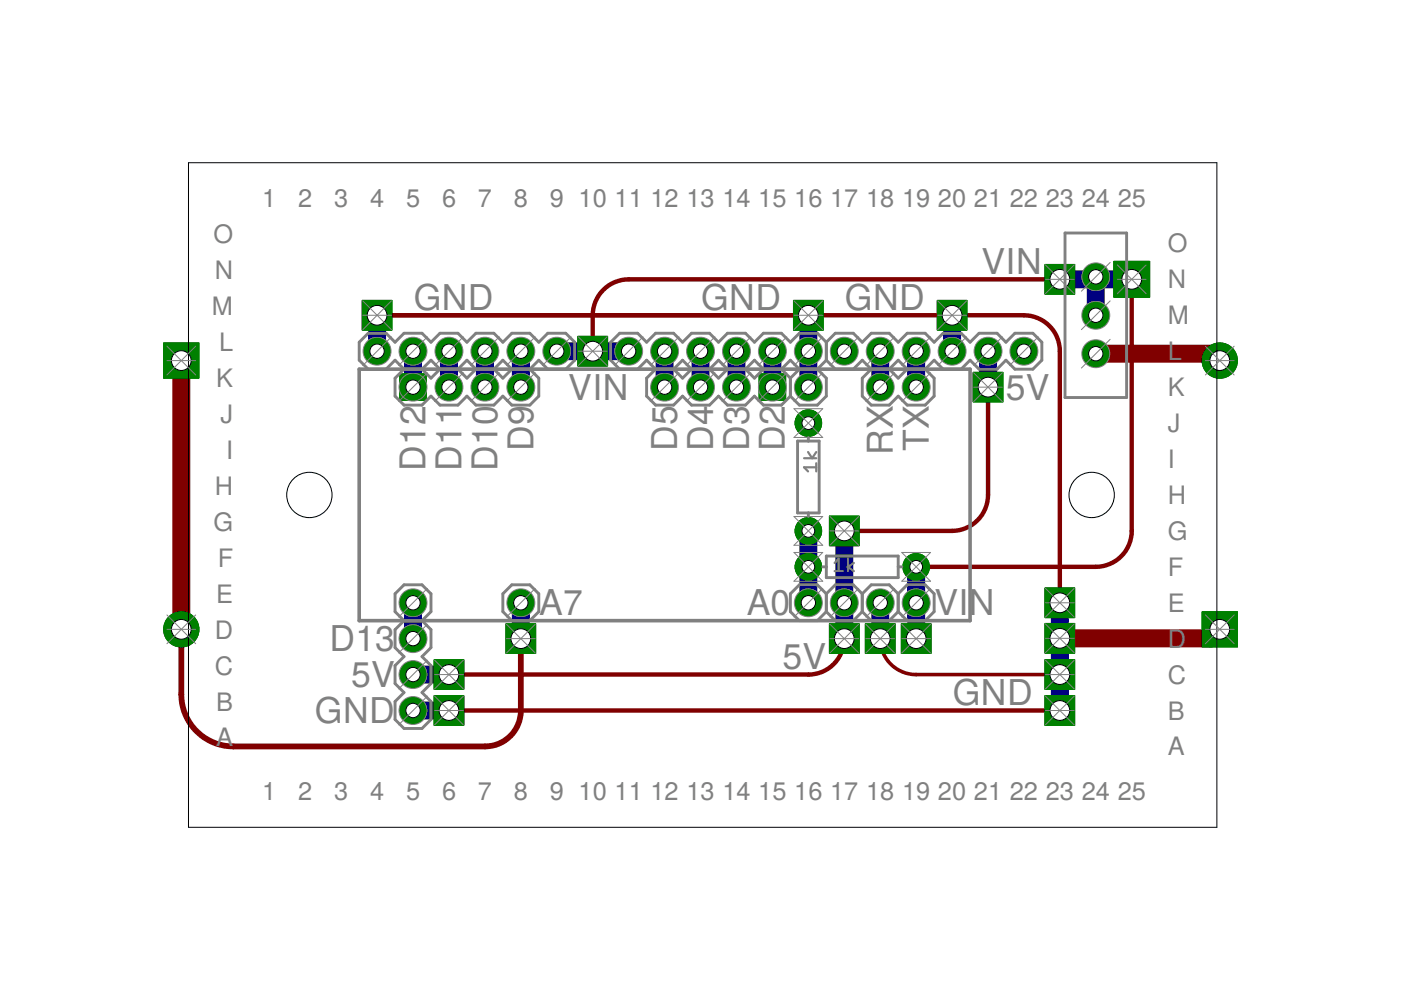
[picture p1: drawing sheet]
<svg xmlns="http://www.w3.org/2000/svg" width="297mm" height="210mm" viewBox="0 0 297 210" stroke-linecap="round" stroke-linejoin="round" font-family="sans-serif">
<defs><g id="words">
<g font-size="7.5" fill="#808080">
<text x="208.1" y="58.1">VIN</text>
<text x="87.7" y="65.7">GND</text>
<text x="148.7" y="65.7">GND</text>
<text x="179.1" y="65.7">GND</text>
<text x="120.5" y="84.8">VIN</text>
<text x="213.3" y="84.8">5V</text>
<text x="113.1" y="95.6" transform="rotate(-90 113.1 95.6)">D9</text>
<text x="143.6" y="95.6" transform="rotate(-90 143.6 95.6)">D5</text>
<text x="151.2" y="95.6" transform="rotate(-90 151.2 95.6)">D4</text>
<text x="158.8" y="95.6" transform="rotate(-90 158.8 95.6)">D3</text>
<text x="166.4" y="95.6" transform="rotate(-90 166.4 95.6)">D2</text>
<text x="196.9" y="95.7" transform="rotate(-90 196.9 95.7)">TX</text>
<text x="90.2" y="99.8" transform="rotate(-90 90.2 99.8)">D12</text>
<text x="97.9" y="99.8" transform="rotate(-90 97.9 99.8)">D11</text>
<text x="105.5" y="99.8" transform="rotate(-90 105.5 99.8)">D10</text>
<text x="189.3" y="96.5" transform="rotate(-90 189.3 96.5)">RX</text>
<text x="114.3" y="130.5">A7</text>
<text x="158.3" y="130.5">A0</text>
<text x="198.1" y="130.5">VIN</text>
<text x="69.9" y="138.1">D13</text>
<text x="165.9" y="141.9">5V</text>
<text x="74.5" y="145.7">5V</text>
<text x="202" y="149.5">GND</text>
<text x="66.8" y="153.3">GND</text>
</g>
<g font-size="5.4" fill="#808080">
<text x="55.6" y="44">1</text>
<text x="63.2" y="44">2</text>
<text x="70.9" y="44">3</text>
<text x="78.5" y="44">4</text>
<text x="86.1" y="44">5</text>
<text x="93.7" y="44">6</text>
<text x="101.3" y="44">7</text>
<text x="109" y="44">8</text>
<text x="116.6" y="44">9</text>
<text x="122.7" y="44">10</text>
<text x="130.3" y="44">11</text>
<text x="137.9" y="44">12</text>
<text x="145.5" y="44">13</text>
<text x="153.2" y="44">14</text>
<text x="160.8" y="44">15</text>
<text x="168.4" y="44">16</text>
<text x="176" y="44">17</text>
<text x="183.6" y="44">18</text>
<text x="191.3" y="44">19</text>
<text x="198.9" y="44">20</text>
<text x="206.5" y="44">21</text>
<text x="214.1" y="44">22</text>
<text x="221.7" y="44">23</text>
<text x="229.3" y="44">24</text>
<text x="237" y="44">25</text>
<text x="45.2" y="51.6">O</text>
<text x="247.6" y="53.5">O</text>
<text x="45.6" y="59.2">N</text>
<text x="247.6" y="61.1">N</text>
<text x="44.9" y="66.8">M</text>
<text x="247.6" y="68.8">M</text>
<text x="46.4" y="74.5">L</text>
<text x="247.6" y="76.4">L</text>
<text x="45.9" y="82.1">K</text>
<text x="247.6" y="84">K</text>
<text x="46.7" y="89.7">J</text>
<text x="247.6" y="91.6">J</text>
<text x="47.9" y="97.3">I</text>
<text x="247.6" y="99.2">I</text>
<text x="45.6" y="104.9">H</text>
<text x="247.6" y="106.8">H</text>
<text x="45.2" y="112.6">G</text>
<text x="247.6" y="114.5">G</text>
<text x="46.2" y="120.2">F</text>
<text x="247.6" y="122.1">F</text>
<text x="45.9" y="127.8">E</text>
<text x="247.6" y="129.7">E</text>
<text x="45.6" y="135.4">D</text>
<text x="247.6" y="137.3">D</text>
<text x="45.6" y="143">C</text>
<text x="247.6" y="144.9">C</text>
<text x="45.9" y="150.6">B</text>
<text x="247.6" y="152.6">B</text>
<text x="45.9" y="158.3">A</text>
<text x="247.6" y="160.2">A</text>
<text x="55.6" y="169.7">1</text>
<text x="63.2" y="169.7">2</text>
<text x="70.9" y="169.7">3</text>
<text x="78.5" y="169.7">4</text>
<text x="86.1" y="169.7">5</text>
<text x="93.7" y="169.7">6</text>
<text x="101.3" y="169.7">7</text>
<text x="109" y="169.7">8</text>
<text x="116.6" y="169.7">9</text>
<text x="122.7" y="169.7">10</text>
<text x="130.3" y="169.7">11</text>
<text x="137.9" y="169.7">12</text>
<text x="145.5" y="169.7">13</text>
<text x="153.2" y="169.7">14</text>
<text x="160.8" y="169.7">15</text>
<text x="168.4" y="169.7">16</text>
<text x="176" y="169.7">17</text>
<text x="183.6" y="169.7">18</text>
<text x="191.3" y="169.7">19</text>
<text x="198.9" y="169.7">20</text>
<text x="206.5" y="169.7">21</text>
<text x="214.1" y="169.7">22</text>
<text x="221.7" y="169.7">23</text>
<text x="229.3" y="169.7">24</text>
<text x="237" y="169.7">25</text>
</g>
</g></defs>
<g fill="none" stroke="#000080" stroke-width="3.8">
<path d="M232.3 58.7l-.1 .3-.4 .2h-7.1M232.3 58.7l.1 .3 .5 .2h7M232.3 58.7v8.1M79.9 66.8v7.7M87.6 74.5v7.6M95.2 74.5v7.6M102.8 74.5v7.6M110.4 74.5v7.6M118 74.5h15.3M140.9 74.5v7.6M148.5 74.5v7.6M156.1 74.5v7.6"/>
<path d="M163.8 74.5v7.6M171.4 66.8v15.3M186.6 74.5v7.6M194.2 74.5v7.6M201.9 66.8v7.7M209.5 74.5v7.6M171.4 112.6v15.2M179 112.6v22.8M87.6 127.8v7.6M110.4 127.8v7.6M186.6 127.8v7.6M194.2 120.2v15.2"/>
<path d="M224.7 127.8v22.8M87.6 143h7.6M87.6 150.6h7.6"/>
</g>
<circle cx="79.9" cy="74.5" r="2.82" fill="#008000" stroke="#008000" stroke-width=".21"/>
<circle cx="79.9" cy="74.5" r="1.52" fill="#fff" stroke="#000" stroke-width=".21"/>
<circle cx="87.6" cy="74.5" r="2.82" fill="#008000" stroke="#008000" stroke-width=".21"/>
<circle cx="87.6" cy="74.5" r="1.52" fill="#fff" stroke="#000" stroke-width=".21"/>
<circle cx="95.2" cy="74.5" r="2.82" fill="#008000" stroke="#008000" stroke-width=".21"/>
<circle cx="95.2" cy="74.5" r="1.52" fill="#fff" stroke="#000" stroke-width=".21"/>
<circle cx="102.8" cy="74.5" r="2.82" fill="#008000" stroke="#008000" stroke-width=".21"/>
<circle cx="102.8" cy="74.5" r="1.52" fill="#fff" stroke="#000" stroke-width=".21"/>
<circle cx="110.4" cy="74.5" r="2.82" fill="#008000" stroke="#008000" stroke-width=".21"/>
<circle cx="110.4" cy="74.5" r="1.52" fill="#fff" stroke="#000" stroke-width=".21"/>
<circle cx="118" cy="74.5" r="2.82" fill="#008000" stroke="#008000" stroke-width=".21"/>
<circle cx="118" cy="74.5" r="1.52" fill="#fff" stroke="#000" stroke-width=".21"/>
<circle cx="217.1" cy="74.5" r="2.82" fill="#008000" stroke="#008000" stroke-width=".21"/>
<circle cx="217.1" cy="74.5" r="1.52" fill="#fff" stroke="#000" stroke-width=".21"/>
<circle cx="209.5" cy="74.5" r="2.82" fill="#008000" stroke="#008000" stroke-width=".21"/>
<circle cx="209.5" cy="74.5" r="1.52" fill="#fff" stroke="#000" stroke-width=".21"/>
<circle cx="201.9" cy="74.5" r="2.82" fill="#008000" stroke="#008000" stroke-width=".21"/>
<circle cx="201.9" cy="74.5" r="1.52" fill="#fff" stroke="#000" stroke-width=".21"/>
<circle cx="194.2" cy="74.5" r="2.82" fill="#008000" stroke="#008000" stroke-width=".21"/>
<circle cx="194.2" cy="74.5" r="1.52" fill="#fff" stroke="#000" stroke-width=".21"/>
<circle cx="186.6" cy="74.5" r="2.82" fill="#008000" stroke="#008000" stroke-width=".21"/>
<circle cx="186.6" cy="74.5" r="1.52" fill="#fff" stroke="#000" stroke-width=".21"/>
<circle cx="179" cy="74.5" r="2.82" fill="#008000" stroke="#008000" stroke-width=".21"/>
<circle cx="179" cy="74.5" r="1.52" fill="#fff" stroke="#000" stroke-width=".21"/>
<circle cx="171.4" cy="74.5" r="2.82" fill="#008000" stroke="#008000" stroke-width=".21"/>
<circle cx="171.4" cy="74.5" r="1.52" fill="#fff" stroke="#000" stroke-width=".21"/>
<circle cx="163.8" cy="74.5" r="2.82" fill="#008000" stroke="#008000" stroke-width=".21"/>
<circle cx="163.8" cy="74.5" r="1.52" fill="#fff" stroke="#000" stroke-width=".21"/>
<circle cx="156.1" cy="74.5" r="2.82" fill="#008000" stroke="#008000" stroke-width=".21"/>
<circle cx="156.1" cy="74.5" r="1.52" fill="#fff" stroke="#000" stroke-width=".21"/>
<circle cx="148.5" cy="74.5" r="2.82" fill="#008000" stroke="#008000" stroke-width=".21"/>
<circle cx="148.5" cy="74.5" r="1.52" fill="#fff" stroke="#000" stroke-width=".21"/>
<circle cx="140.9" cy="74.5" r="2.82" fill="#008000" stroke="#008000" stroke-width=".21"/>
<circle cx="140.9" cy="74.5" r="1.52" fill="#fff" stroke="#000" stroke-width=".21"/>
<circle cx="133.3" cy="74.5" r="2.82" fill="#008000" stroke="#008000" stroke-width=".21"/>
<circle cx="133.3" cy="74.5" r="1.52" fill="#fff" stroke="#000" stroke-width=".21"/>
<circle cx="194.2" cy="127.8" r="2.82" fill="#008000" stroke="#008000" stroke-width=".21"/>
<circle cx="194.2" cy="127.8" r="1.52" fill="#fff" stroke="#000" stroke-width=".21"/>
<circle cx="179" cy="127.8" r="2.82" fill="#008000" stroke="#008000" stroke-width=".21"/>
<circle cx="179" cy="127.8" r="1.52" fill="#fff" stroke="#000" stroke-width=".21"/>
<circle cx="186.6" cy="82.1" r="2.82" fill="#008000" stroke="#008000" stroke-width=".21"/>
<circle cx="186.6" cy="82.1" r="1.52" fill="#fff" stroke="#000" stroke-width=".21"/>
<circle cx="194.2" cy="82.1" r="2.82" fill="#008000" stroke="#008000" stroke-width=".21"/>
<circle cx="194.2" cy="82.1" r="1.52" fill="#fff" stroke="#000" stroke-width=".21"/>
<path d="M161 79.3h5.6v5.6h-5.6z" fill="#008000" stroke="#008000" stroke-width=".21"/>
<circle cx="163.8" cy="82.1" r="1.52" fill="#fff" stroke="#000" stroke-width=".21"/>
<circle cx="156.1" cy="82.1" r="2.82" fill="#008000" stroke="#008000" stroke-width=".21"/>
<circle cx="156.1" cy="82.1" r="1.52" fill="#fff" stroke="#000" stroke-width=".21"/>
<circle cx="148.5" cy="82.1" r="2.82" fill="#008000" stroke="#008000" stroke-width=".21"/>
<circle cx="148.5" cy="82.1" r="1.52" fill="#fff" stroke="#000" stroke-width=".21"/>
<circle cx="140.9" cy="82.1" r="2.82" fill="#008000" stroke="#008000" stroke-width=".21"/>
<circle cx="140.9" cy="82.1" r="1.52" fill="#fff" stroke="#000" stroke-width=".21"/>
<path d="M84.8 79.3h5.6v5.6h-5.6z" fill="#008000" stroke="#008000" stroke-width=".21"/>
<circle cx="87.6" cy="82.1" r="1.52" fill="#fff" stroke="#000" stroke-width=".21"/>
<circle cx="95.2" cy="82.1" r="2.82" fill="#008000" stroke="#008000" stroke-width=".21"/>
<circle cx="95.2" cy="82.1" r="1.52" fill="#fff" stroke="#000" stroke-width=".21"/>
<circle cx="102.8" cy="82.1" r="2.82" fill="#008000" stroke="#008000" stroke-width=".21"/>
<circle cx="102.8" cy="82.1" r="1.52" fill="#fff" stroke="#000" stroke-width=".21"/>
<circle cx="110.4" cy="82.1" r="2.82" fill="#008000" stroke="#008000" stroke-width=".21"/>
<circle cx="110.4" cy="82.1" r="1.52" fill="#fff" stroke="#000" stroke-width=".21"/>
<circle cx="186.6" cy="127.8" r="2.82" fill="#008000" stroke="#008000" stroke-width=".21"/>
<circle cx="186.6" cy="127.8" r="1.52" fill="#fff" stroke="#000" stroke-width=".21"/>
<circle cx="171.4" cy="82.1" r="2.82" fill="#008000" stroke="#008000" stroke-width=".21"/>
<circle cx="171.4" cy="82.1" r="1.52" fill="#fff" stroke="#000" stroke-width=".21"/>
<circle cx="87.6" cy="127.8" r="2.82" fill="#008000" stroke="#008000" stroke-width=".21"/>
<circle cx="87.6" cy="127.8" r="1.52" fill="#fff" stroke="#000" stroke-width=".21"/>
<path d="M34.7 72.7h7.5v7.5h-7.5z" fill="#008000" stroke="#008000" stroke-width=".21"/>
<circle cx="38.4" cy="76.5" r="2.1" fill="#fff" stroke="#000" stroke-width=".21"/>
<path d="M254.9 129.7h7.5v7.5h-7.5z" fill="#008000" stroke="#008000" stroke-width=".21"/>
<circle cx="258.6" cy="133.4" r="2.1" fill="#fff" stroke="#000" stroke-width=".21"/>
<circle cx="38.4" cy="133.4" r="3.7" fill="#008000" stroke="#008000" stroke-width=".21"/>
<circle cx="38.4" cy="133.4" r="2.1" fill="#fff" stroke="#000" stroke-width=".21"/>
<circle cx="258.6" cy="76.5" r="3.7" fill="#008000" stroke="#008000" stroke-width=".21"/>
<circle cx="258.6" cy="76.5" r="2.1" fill="#fff" stroke="#000" stroke-width=".21"/>
<circle cx="171.4" cy="120.2" r="2.82" fill="#008000" stroke="#008000" stroke-width=".21"/>
<circle cx="171.4" cy="120.2" r="1.35" fill="#fff" stroke="#000" stroke-width=".21"/>
<circle cx="194.2" cy="120.2" r="2.82" fill="#008000" stroke="#008000" stroke-width=".21"/>
<circle cx="194.2" cy="120.2" r="1.35" fill="#fff" stroke="#000" stroke-width=".21"/>
<circle cx="171.4" cy="89.7" r="2.82" fill="#008000" stroke="#008000" stroke-width=".21"/>
<circle cx="171.4" cy="89.7" r="1.35" fill="#fff" stroke="#000" stroke-width=".21"/>
<circle cx="171.4" cy="112.6" r="2.82" fill="#008000" stroke="#008000" stroke-width=".21"/>
<circle cx="171.4" cy="112.6" r="1.35" fill="#fff" stroke="#000" stroke-width=".21"/>
<circle cx="171.4" cy="127.8" r="2.82" fill="#008000" stroke="#008000" stroke-width=".21"/>
<circle cx="171.4" cy="127.8" r="1.52" fill="#fff" stroke="#000" stroke-width=".21"/>
<circle cx="110.4" cy="127.8" r="2.82" fill="#008000" stroke="#008000" stroke-width=".21"/>
<circle cx="110.4" cy="127.8" r="1.52" fill="#fff" stroke="#000" stroke-width=".21"/>
<circle cx="87.6" cy="135.4" r="2.82" fill="#008000" stroke="#008000" stroke-width=".21"/>
<circle cx="87.6" cy="135.4" r="1.52" fill="#fff" stroke="#000" stroke-width=".21"/>
<circle cx="87.6" cy="143" r="2.82" fill="#008000" stroke="#008000" stroke-width=".21"/>
<circle cx="87.6" cy="143" r="1.52" fill="#fff" stroke="#000" stroke-width=".21"/>
<circle cx="87.6" cy="150.6" r="2.82" fill="#008000" stroke="#008000" stroke-width=".21"/>
<circle cx="87.6" cy="150.6" r="1.52" fill="#fff" stroke="#000" stroke-width=".21"/>
<circle cx="232.3" cy="58.7" r="2.82" fill="#008000" stroke="#008000" stroke-width=".21"/>
<circle cx="232.3" cy="58.7" r="1.52" fill="#fff" stroke="#000" stroke-width=".21"/>
<circle cx="232.3" cy="66.8" r="2.82" fill="#008000" stroke="#008000" stroke-width=".21"/>
<circle cx="232.3" cy="66.8" r="1.52" fill="#fff" stroke="#000" stroke-width=".21"/>
<circle cx="232.3" cy="75" r="2.82" fill="#008000" stroke="#008000" stroke-width=".21"/>
<circle cx="232.3" cy="75" r="1.52" fill="#fff" stroke="#000" stroke-width=".21"/>
<path d="M92 139.9h6.3v6.3h-6.3z" fill="#008000" stroke="#008000" stroke-width=".21"/>
<circle cx="95.2" cy="143" r="2.1" fill="#fff" stroke="#000" stroke-width=".21"/>
<path d="M175.9 132.2h6.3v6.4h-6.3z" fill="#008000" stroke="#008000" stroke-width=".21"/>
<circle cx="179" cy="135.4" r="2.1" fill="#fff" stroke="#000" stroke-width=".21"/>
<path d="M206.3 78.9h6.3v6.3h-6.3z" fill="#008000" stroke="#008000" stroke-width=".21"/>
<circle cx="209.5" cy="82.1" r="2.1" fill="#fff" stroke="#000" stroke-width=".21"/>
<path d="M175.9 109.4h6.3v6.3h-6.3z" fill="#008000" stroke="#008000" stroke-width=".21"/>
<circle cx="179" cy="112.6" r="2.1" fill="#fff" stroke="#000" stroke-width=".21"/>
<path d="M191.1 132.2h6.3v6.4h-6.3z" fill="#008000" stroke="#008000" stroke-width=".21"/>
<circle cx="194.2" cy="135.4" r="2.1" fill="#fff" stroke="#000" stroke-width=".21"/>
<path d="M122.5 71.3h6.3v6.3h-6.3z" fill="#008000" stroke="#008000" stroke-width=".21"/>
<circle cx="125.7" cy="74.5" r="2.1" fill="#fff" stroke="#000" stroke-width=".21"/>
<path d="M236.1 55.4h7.7v7.6h-7.7z" fill="#008000" stroke="#008000" stroke-width=".21"/>
<circle cx="239.9" cy="59.2" r="2.1" fill="#fff" stroke="#000" stroke-width=".21"/>
<path d="M221.6 56.1h6.3v6.3h-6.3z" fill="#008000" stroke="#008000" stroke-width=".21"/>
<circle cx="224.7" cy="59.2" r="2.1" fill="#fff" stroke="#000" stroke-width=".21"/>
<path d="M107.3 132.2h6.3v6.4h-6.3z" fill="#008000" stroke="#008000" stroke-width=".21"/>
<circle cx="110.4" cy="135.4" r="2.1" fill="#fff" stroke="#000" stroke-width=".21"/>
<path d="M221.6 147.5h6.3v6.3h-6.3z" fill="#008000" stroke="#008000" stroke-width=".21"/>
<circle cx="224.7" cy="150.6" r="2.1" fill="#fff" stroke="#000" stroke-width=".21"/>
<path d="M183.5 132.2h6.3v6.4h-6.3z" fill="#008000" stroke="#008000" stroke-width=".21"/>
<circle cx="186.6" cy="135.4" r="2.1" fill="#fff" stroke="#000" stroke-width=".21"/>
<path d="M221.6 139.9h6.3v6.3h-6.3z" fill="#008000" stroke="#008000" stroke-width=".21"/>
<circle cx="224.7" cy="143" r="2.1" fill="#fff" stroke="#000" stroke-width=".21"/>
<path d="M168.2 63.7h6.3v6.3h-6.3z" fill="#008000" stroke="#008000" stroke-width=".21"/>
<circle cx="171.4" cy="66.8" r="2.1" fill="#fff" stroke="#000" stroke-width=".21"/>
<path d="M221.6 124.7h6.3v6.3h-6.3z" fill="#008000" stroke="#008000" stroke-width=".21"/>
<circle cx="224.7" cy="127.8" r="2.1" fill="#fff" stroke="#000" stroke-width=".21"/>
<path d="M76.8 63.7h6.3v6.3h-6.3z" fill="#008000" stroke="#008000" stroke-width=".21"/>
<circle cx="79.9" cy="66.8" r="2.1" fill="#fff" stroke="#000" stroke-width=".21"/>
<path d="M198.7 63.7h6.3v6.3h-6.3z" fill="#008000" stroke="#008000" stroke-width=".21"/>
<circle cx="201.9" cy="66.8" r="2.1" fill="#fff" stroke="#000" stroke-width=".21"/>
<path d="M92 147.5h6.3v6.3h-6.3z" fill="#008000" stroke="#008000" stroke-width=".21"/>
<circle cx="95.2" cy="150.6" r="2.1" fill="#fff" stroke="#000" stroke-width=".21"/>
<path d="M221.6 132.2h6.3v6.3h-6.3z" fill="#008000" stroke="#008000" stroke-width=".21"/>
<circle cx="224.7" cy="135.3" r="2.1" fill="#fff" stroke="#000" stroke-width=".21"/>
<path d="M224.7 59.2h-91.4a7.7 7.7 0 0 0-7.6 7.6v7.7M239.9 59.2v53.4a7.6 7.6 0 0 1-7.6 7.6h-38.1M79.9 66.8h137.2a7.6 7.6 0 0 1 7.6 7.7v53.3M209.5 82.1v22.8a7.7 7.7 0 0 1-7.6 7.7h-22.9M179 135.4a7.6 7.6 0 0 1-7.6 7.6h-76.2M95.2 150.6h129.5" fill="none" stroke="#800000" stroke-width=".93"/>
<path d="M38.4 76.5v56.9M232.3 75h24.9l.9 .3 .4 .5 .1 .7M258.6 133.4a1.92 1.92 0 0 1-1.9 1.9h-32" fill="none" stroke="#800000" stroke-width="3.8"/>
<path d="M38.4 133.4v13.8a11 11 0 0 0 11.1 11.1h53.3a7.6 7.6 0 0 0 7.6-7.7v-15.2" fill="none" stroke="#800000" stroke-width="1.2"/>
<path d="M186.6 135.4a7.6 7.6 0 0 0 7.6 7.6h30.5" fill="none" stroke="#800000" stroke-width=".76"/>
<circle cx="79.9" cy="74.5" r="2.82" fill="#008000" stroke="#008000" stroke-width=".21"/>
<circle cx="79.9" cy="74.5" r="1.52" fill="#fff" stroke="#000" stroke-width=".21"/>
<circle cx="87.6" cy="74.5" r="2.82" fill="#008000" stroke="#008000" stroke-width=".21"/>
<circle cx="87.6" cy="74.5" r="1.52" fill="#fff" stroke="#000" stroke-width=".21"/>
<circle cx="95.2" cy="74.5" r="2.82" fill="#008000" stroke="#008000" stroke-width=".21"/>
<circle cx="95.2" cy="74.5" r="1.52" fill="#fff" stroke="#000" stroke-width=".21"/>
<circle cx="102.8" cy="74.5" r="2.82" fill="#008000" stroke="#008000" stroke-width=".21"/>
<circle cx="102.8" cy="74.5" r="1.52" fill="#fff" stroke="#000" stroke-width=".21"/>
<circle cx="110.4" cy="74.5" r="2.82" fill="#008000" stroke="#008000" stroke-width=".21"/>
<circle cx="110.4" cy="74.5" r="1.52" fill="#fff" stroke="#000" stroke-width=".21"/>
<circle cx="118" cy="74.5" r="2.82" fill="#008000" stroke="#008000" stroke-width=".21"/>
<circle cx="118" cy="74.5" r="1.52" fill="#fff" stroke="#000" stroke-width=".21"/>
<circle cx="217.1" cy="74.5" r="2.82" fill="#008000" stroke="#008000" stroke-width=".21"/>
<circle cx="217.1" cy="74.5" r="1.52" fill="#fff" stroke="#000" stroke-width=".21"/>
<circle cx="209.5" cy="74.5" r="2.82" fill="#008000" stroke="#008000" stroke-width=".21"/>
<circle cx="209.5" cy="74.5" r="1.52" fill="#fff" stroke="#000" stroke-width=".21"/>
<circle cx="201.9" cy="74.5" r="2.82" fill="#008000" stroke="#008000" stroke-width=".21"/>
<circle cx="201.9" cy="74.5" r="1.52" fill="#fff" stroke="#000" stroke-width=".21"/>
<circle cx="194.2" cy="74.5" r="2.82" fill="#008000" stroke="#008000" stroke-width=".21"/>
<circle cx="194.2" cy="74.5" r="1.52" fill="#fff" stroke="#000" stroke-width=".21"/>
<circle cx="186.6" cy="74.5" r="2.82" fill="#008000" stroke="#008000" stroke-width=".21"/>
<circle cx="186.6" cy="74.5" r="1.52" fill="#fff" stroke="#000" stroke-width=".21"/>
<circle cx="179" cy="74.5" r="2.82" fill="#008000" stroke="#008000" stroke-width=".21"/>
<circle cx="179" cy="74.5" r="1.52" fill="#fff" stroke="#000" stroke-width=".21"/>
<circle cx="171.4" cy="74.5" r="2.82" fill="#008000" stroke="#008000" stroke-width=".21"/>
<circle cx="171.4" cy="74.5" r="1.52" fill="#fff" stroke="#000" stroke-width=".21"/>
<circle cx="163.8" cy="74.5" r="2.82" fill="#008000" stroke="#008000" stroke-width=".21"/>
<circle cx="163.8" cy="74.5" r="1.52" fill="#fff" stroke="#000" stroke-width=".21"/>
<circle cx="156.1" cy="74.5" r="2.82" fill="#008000" stroke="#008000" stroke-width=".21"/>
<circle cx="156.1" cy="74.5" r="1.52" fill="#fff" stroke="#000" stroke-width=".21"/>
<circle cx="148.5" cy="74.5" r="2.82" fill="#008000" stroke="#008000" stroke-width=".21"/>
<circle cx="148.5" cy="74.5" r="1.52" fill="#fff" stroke="#000" stroke-width=".21"/>
<circle cx="140.9" cy="74.5" r="2.82" fill="#008000" stroke="#008000" stroke-width=".21"/>
<circle cx="140.9" cy="74.5" r="1.52" fill="#fff" stroke="#000" stroke-width=".21"/>
<circle cx="133.3" cy="74.5" r="2.82" fill="#008000" stroke="#008000" stroke-width=".21"/>
<circle cx="133.3" cy="74.5" r="1.52" fill="#fff" stroke="#000" stroke-width=".21"/>
<circle cx="194.2" cy="127.8" r="2.82" fill="#008000" stroke="#008000" stroke-width=".21"/>
<circle cx="194.2" cy="127.8" r="1.52" fill="#fff" stroke="#000" stroke-width=".21"/>
<circle cx="179" cy="127.8" r="2.82" fill="#008000" stroke="#008000" stroke-width=".21"/>
<circle cx="179" cy="127.8" r="1.52" fill="#fff" stroke="#000" stroke-width=".21"/>
<circle cx="186.6" cy="82.1" r="2.82" fill="#008000" stroke="#008000" stroke-width=".21"/>
<circle cx="186.6" cy="82.1" r="1.52" fill="#fff" stroke="#000" stroke-width=".21"/>
<circle cx="194.2" cy="82.1" r="2.82" fill="#008000" stroke="#008000" stroke-width=".21"/>
<circle cx="194.2" cy="82.1" r="1.52" fill="#fff" stroke="#000" stroke-width=".21"/>
<path d="M161 79.3h5.6v5.6h-5.6z" fill="#008000" stroke="#008000" stroke-width=".21"/>
<circle cx="163.8" cy="82.1" r="1.52" fill="#fff" stroke="#000" stroke-width=".21"/>
<circle cx="156.1" cy="82.1" r="2.82" fill="#008000" stroke="#008000" stroke-width=".21"/>
<circle cx="156.1" cy="82.1" r="1.52" fill="#fff" stroke="#000" stroke-width=".21"/>
<circle cx="148.5" cy="82.1" r="2.82" fill="#008000" stroke="#008000" stroke-width=".21"/>
<circle cx="148.5" cy="82.1" r="1.52" fill="#fff" stroke="#000" stroke-width=".21"/>
<circle cx="140.9" cy="82.1" r="2.82" fill="#008000" stroke="#008000" stroke-width=".21"/>
<circle cx="140.9" cy="82.1" r="1.52" fill="#fff" stroke="#000" stroke-width=".21"/>
<path d="M84.8 79.3h5.6v5.6h-5.6z" fill="#008000" stroke="#008000" stroke-width=".21"/>
<circle cx="87.6" cy="82.1" r="1.52" fill="#fff" stroke="#000" stroke-width=".21"/>
<circle cx="95.2" cy="82.1" r="2.82" fill="#008000" stroke="#008000" stroke-width=".21"/>
<circle cx="95.2" cy="82.1" r="1.52" fill="#fff" stroke="#000" stroke-width=".21"/>
<circle cx="102.8" cy="82.1" r="2.82" fill="#008000" stroke="#008000" stroke-width=".21"/>
<circle cx="102.8" cy="82.1" r="1.52" fill="#fff" stroke="#000" stroke-width=".21"/>
<circle cx="110.4" cy="82.1" r="2.82" fill="#008000" stroke="#008000" stroke-width=".21"/>
<circle cx="110.4" cy="82.1" r="1.52" fill="#fff" stroke="#000" stroke-width=".21"/>
<circle cx="186.6" cy="127.8" r="2.82" fill="#008000" stroke="#008000" stroke-width=".21"/>
<circle cx="186.6" cy="127.8" r="1.52" fill="#fff" stroke="#000" stroke-width=".21"/>
<circle cx="171.4" cy="82.1" r="2.82" fill="#008000" stroke="#008000" stroke-width=".21"/>
<circle cx="171.4" cy="82.1" r="1.52" fill="#fff" stroke="#000" stroke-width=".21"/>
<circle cx="87.6" cy="127.8" r="2.82" fill="#008000" stroke="#008000" stroke-width=".21"/>
<circle cx="87.6" cy="127.8" r="1.52" fill="#fff" stroke="#000" stroke-width=".21"/>
<path d="M34.7 72.7h7.5v7.5h-7.5z" fill="#008000" stroke="#008000" stroke-width=".21"/>
<circle cx="38.4" cy="76.5" r="2.1" fill="#fff" stroke="#000" stroke-width=".21"/>
<path d="M254.9 129.7h7.5v7.5h-7.5z" fill="#008000" stroke="#008000" stroke-width=".21"/>
<circle cx="258.6" cy="133.4" r="2.1" fill="#fff" stroke="#000" stroke-width=".21"/>
<circle cx="38.4" cy="133.4" r="3.7" fill="#008000" stroke="#008000" stroke-width=".21"/>
<circle cx="38.4" cy="133.4" r="2.1" fill="#fff" stroke="#000" stroke-width=".21"/>
<circle cx="258.6" cy="76.5" r="3.7" fill="#008000" stroke="#008000" stroke-width=".21"/>
<circle cx="258.6" cy="76.5" r="2.1" fill="#fff" stroke="#000" stroke-width=".21"/>
<circle cx="171.4" cy="120.2" r="2.82" fill="#008000" stroke="#008000" stroke-width=".21"/>
<circle cx="171.4" cy="120.2" r="1.35" fill="#fff" stroke="#000" stroke-width=".21"/>
<circle cx="194.2" cy="120.2" r="2.82" fill="#008000" stroke="#008000" stroke-width=".21"/>
<circle cx="194.2" cy="120.2" r="1.35" fill="#fff" stroke="#000" stroke-width=".21"/>
<circle cx="171.4" cy="89.7" r="2.82" fill="#008000" stroke="#008000" stroke-width=".21"/>
<circle cx="171.4" cy="89.7" r="1.35" fill="#fff" stroke="#000" stroke-width=".21"/>
<circle cx="171.4" cy="112.6" r="2.82" fill="#008000" stroke="#008000" stroke-width=".21"/>
<circle cx="171.4" cy="112.6" r="1.35" fill="#fff" stroke="#000" stroke-width=".21"/>
<circle cx="171.4" cy="127.8" r="2.82" fill="#008000" stroke="#008000" stroke-width=".21"/>
<circle cx="171.4" cy="127.8" r="1.52" fill="#fff" stroke="#000" stroke-width=".21"/>
<circle cx="110.4" cy="127.8" r="2.82" fill="#008000" stroke="#008000" stroke-width=".21"/>
<circle cx="110.4" cy="127.8" r="1.52" fill="#fff" stroke="#000" stroke-width=".21"/>
<circle cx="87.6" cy="135.4" r="2.82" fill="#008000" stroke="#008000" stroke-width=".21"/>
<circle cx="87.6" cy="135.4" r="1.52" fill="#fff" stroke="#000" stroke-width=".21"/>
<circle cx="87.6" cy="143" r="2.82" fill="#008000" stroke="#008000" stroke-width=".21"/>
<circle cx="87.6" cy="143" r="1.52" fill="#fff" stroke="#000" stroke-width=".21"/>
<circle cx="87.6" cy="150.6" r="2.82" fill="#008000" stroke="#008000" stroke-width=".21"/>
<circle cx="87.6" cy="150.6" r="1.52" fill="#fff" stroke="#000" stroke-width=".21"/>
<circle cx="232.3" cy="58.7" r="2.82" fill="#008000" stroke="#008000" stroke-width=".21"/>
<circle cx="232.3" cy="58.7" r="1.52" fill="#fff" stroke="#000" stroke-width=".21"/>
<circle cx="232.3" cy="66.8" r="2.82" fill="#008000" stroke="#008000" stroke-width=".21"/>
<circle cx="232.3" cy="66.8" r="1.52" fill="#fff" stroke="#000" stroke-width=".21"/>
<circle cx="232.3" cy="75" r="2.82" fill="#008000" stroke="#008000" stroke-width=".21"/>
<circle cx="232.3" cy="75" r="1.52" fill="#fff" stroke="#000" stroke-width=".21"/>
<path d="M92 139.9h6.3v6.3h-6.3z" fill="#008000" stroke="#008000" stroke-width=".21"/>
<circle cx="95.2" cy="143" r="2.1" fill="#fff" stroke="#000" stroke-width=".21"/>
<path d="M175.9 132.2h6.3v6.4h-6.3z" fill="#008000" stroke="#008000" stroke-width=".21"/>
<circle cx="179" cy="135.4" r="2.1" fill="#fff" stroke="#000" stroke-width=".21"/>
<path d="M206.3 78.9h6.3v6.3h-6.3z" fill="#008000" stroke="#008000" stroke-width=".21"/>
<circle cx="209.5" cy="82.1" r="2.1" fill="#fff" stroke="#000" stroke-width=".21"/>
<path d="M175.9 109.4h6.3v6.3h-6.3z" fill="#008000" stroke="#008000" stroke-width=".21"/>
<circle cx="179" cy="112.6" r="2.1" fill="#fff" stroke="#000" stroke-width=".21"/>
<path d="M191.1 132.2h6.3v6.4h-6.3z" fill="#008000" stroke="#008000" stroke-width=".21"/>
<circle cx="194.2" cy="135.4" r="2.1" fill="#fff" stroke="#000" stroke-width=".21"/>
<path d="M122.5 71.3h6.3v6.3h-6.3z" fill="#008000" stroke="#008000" stroke-width=".21"/>
<circle cx="125.7" cy="74.5" r="2.1" fill="#fff" stroke="#000" stroke-width=".21"/>
<path d="M236.1 55.4h7.7v7.6h-7.7z" fill="#008000" stroke="#008000" stroke-width=".21"/>
<circle cx="239.9" cy="59.2" r="2.1" fill="#fff" stroke="#000" stroke-width=".21"/>
<path d="M221.6 56.1h6.3v6.3h-6.3z" fill="#008000" stroke="#008000" stroke-width=".21"/>
<circle cx="224.7" cy="59.2" r="2.1" fill="#fff" stroke="#000" stroke-width=".21"/>
<path d="M107.3 132.2h6.3v6.4h-6.3z" fill="#008000" stroke="#008000" stroke-width=".21"/>
<circle cx="110.4" cy="135.4" r="2.1" fill="#fff" stroke="#000" stroke-width=".21"/>
<path d="M221.6 147.5h6.3v6.3h-6.3z" fill="#008000" stroke="#008000" stroke-width=".21"/>
<circle cx="224.7" cy="150.6" r="2.1" fill="#fff" stroke="#000" stroke-width=".21"/>
<path d="M183.5 132.2h6.3v6.4h-6.3z" fill="#008000" stroke="#008000" stroke-width=".21"/>
<circle cx="186.6" cy="135.4" r="2.1" fill="#fff" stroke="#000" stroke-width=".21"/>
<path d="M221.6 139.9h6.3v6.3h-6.3z" fill="#008000" stroke="#008000" stroke-width=".21"/>
<circle cx="224.7" cy="143" r="2.1" fill="#fff" stroke="#000" stroke-width=".21"/>
<path d="M168.2 63.7h6.3v6.3h-6.3z" fill="#008000" stroke="#008000" stroke-width=".21"/>
<circle cx="171.4" cy="66.8" r="2.1" fill="#fff" stroke="#000" stroke-width=".21"/>
<path d="M221.6 124.7h6.3v6.3h-6.3z" fill="#008000" stroke="#008000" stroke-width=".21"/>
<circle cx="224.7" cy="127.8" r="2.1" fill="#fff" stroke="#000" stroke-width=".21"/>
<path d="M76.8 63.7h6.3v6.3h-6.3z" fill="#008000" stroke="#008000" stroke-width=".21"/>
<circle cx="79.9" cy="66.8" r="2.1" fill="#fff" stroke="#000" stroke-width=".21"/>
<path d="M198.7 63.7h6.3v6.3h-6.3z" fill="#008000" stroke="#008000" stroke-width=".21"/>
<circle cx="201.9" cy="66.8" r="2.1" fill="#fff" stroke="#000" stroke-width=".21"/>
<path d="M92 147.5h6.3v6.3h-6.3z" fill="#008000" stroke="#008000" stroke-width=".21"/>
<circle cx="95.2" cy="150.6" r="2.1" fill="#fff" stroke="#000" stroke-width=".21"/>
<path d="M221.6 132.2h6.3v6.3h-6.3z" fill="#008000" stroke="#008000" stroke-width=".21"/>
<circle cx="224.7" cy="135.3" r="2.1" fill="#fff" stroke="#000" stroke-width=".21"/>
<path d="M76.2 78.3h129.5v53.3h-129.5z" fill="none" stroke="#808080" stroke-width=".76"/>
<g fill="none" stroke="#808080" stroke-width=".61">
<path d="M225.8 49.4h13.1v34.9h-13.1zM85.7 78.3l-1.9-1.9-1.9 1.9h-3.8l-1.9-1.9v-3.8l1.9-1.9h3.8l1.9 1.9 1.9-1.9h3.8l1.9 1.9 1.9-1.9h3.8l1.9 1.9 1.9-1.9h3.8l1.9 1.9 1.9-1.9h3.8l1.9 1.9 1.9-1.9h3.9l1.9 1.9v3.8l-1.9 1.9h-3.9l-1.9-1.9-1.9 1.9M85.7 78.3h3.8M85.7 78.3l-1.9 1.9v3.8l1.9 1.9h3.8l1.9-1.9 1.9 1.9h3.8l1.9-1.9 1.9 1.9h3.8l1.9-1.9 1.9 1.9h3.8l1.9-1.9v-3.8l-1.9-1.9M89.5 78.3l1.9-1.9 1.9 1.9M89.5 78.3l1.9 1.9 1.9-1.9M93.3 78.3h3.8M97.1 78.3l1.9 1.9 1.9-1.9M97.1 78.3l1.9-1.9 1.9 1.9M100.9 78.3h3.8M104.7 78.3l1.9 1.9 1.9-1.9M104.7 78.3l1.9-1.9 1.9 1.9"/>
<path d="M108.5 78.3h3.8M139 78.3h3.8M139 78.3l-1.9 1.9v3.8l1.9 1.9h3.8l1.9-1.9 1.9 1.9h3.8l1.9-1.9 1.9 1.9h3.9l1.9-1.9 1.9 1.9h3.8l1.9-1.9M142.8 78.3l1.9 1.9 1.9-1.9M142.8 78.3l1.9-1.9 1.9 1.9M146.6 78.3h3.8M150.4 78.3l1.9-1.9 1.9 1.9M150.4 78.3l1.9 1.9 1.9-1.9M154.2 78.3h3.9M158.1 78.3l1.9-1.9 1.9 1.9M158.1 78.3l1.9 1.9 1.9-1.9M161.9 78.3h3.8"/>
<path d="M165.7 78.3l1.9-1.9 1.9 1.9M165.7 78.3l1.9 1.9M169.5 78.3h3.8M169.5 78.3l-1.9 1.9M173.3 78.3l1.9 1.9v3.8l-1.9 1.9h-3.8l-1.9-1.9M175.2 72.6l-1.9-1.9h-3.8l-1.9 1.9-1.9-1.9h-3.8l-1.9 1.9-1.9-1.9h-3.9l-1.9 1.9-1.9-1.9h-3.8l-1.9 1.9-1.9-1.9h-3.8l-1.9 1.9-1.9-1.9h-3.8l-1.9 1.9v3.8l1.9 1.9h3.8l1.9-1.9 1.9 1.9M175.2 72.6l1.9-1.9h3.8l1.9 1.9 1.9-1.9h3.8l1.9 1.9 1.9-1.9h3.9l1.9 1.9 1.9-1.9h3.8l1.9 1.9 1.9-1.9h3.8l1.9 1.9 1.9-1.9h3.8l1.9 1.9v3.8l-1.9 1.9h-3.8l-1.9-1.9-1.9 1.9h-3.8l-1.9-1.9-1.9 1.9h-3.8l-1.9-1.9-1.9 1.9M175.2 76.4l1.9 1.9h3.8l1.9-1.9 1.9 1.9M175.2 72.6v3.8M175.2 76.4l-1.9 1.9M184.7 78.3h3.8M184.7 78.3l-1.9 1.9v3.8l1.9 1.9h3.8l1.9-1.9 1.9 1.9h3.9l1.9-1.9v-3.8l-1.9-1.9"/>
<path d="M188.5 78.3l1.9 1.9 1.9-1.9M188.5 78.3l1.9-1.9 1.9 1.9M192.3 78.3h3.9M167.6 80.2v3.8M169.1 93.5h4.6v15.3h-4.6zM171.4 92.8v.7M171.4 108.8v.7M175.2 117.9h15.2v4.6h-15.2zM85.7 131.6l-1.9-1.9v-3.8l1.9-1.9h3.8l1.9 1.9v3.8l-1.9 1.9M85.7 131.6l-1.9 1.9v3.8l1.9 1.9-1.9 1.9v3.8l1.9 1.9-1.9 1.9v3.8l1.9 2h3.8l1.9-2v-3.8l-1.9-1.9 1.9-1.9v-3.8l-1.9-1.9 1.9-1.9v-3.8l-1.9-1.9M85.7 131.6h3.8M106.6 125.9l1.9-1.9h3.8l1.9 1.9v3.8l-1.9 1.9h-3.8l-1.9-1.9z"/>
<path d="M174.4 120.2h.8M175.2 125.9v3.8M175.2 125.9l-1.9-1.9h-3.8l-1.9 1.9v3.8l1.9 1.9h3.8l1.9-1.9M175.2 125.9l1.9-1.9h3.8l1.9 1.9M175.2 129.7l1.9 1.9h3.8l1.9-1.9M182.8 125.9l1.9-1.9h3.8l1.9 1.9M182.8 129.7l1.9 1.9h3.8l1.9-1.9M182.8 125.9v3.8M190.4 125.9l1.9-1.9h3.9l1.9 1.9v3.8l-1.9 1.9h-3.9l-1.9-1.9M190.4 125.9v3.8M190.4 120.2h.8"/>
</g>
<path d="M170.5 97.2h2.6M171.3 95.8l.9 1.4 .9-1.4M173.1 99.1h-2.6l.8 .8M173.1 98.2v1.7M177 119.4l.8-.9v2.6M179.7 118.5v2.6M181 119.4l-1.3 .8 1.3 .9M177 121.1h1.7" fill="none" stroke="#808080" stroke-width=".47"/>
<g fill="none" stroke="#000" stroke-width=".21">
<path d="M40 34.5h218v140.9h-218z"/>
<circle cx="65.6" cy="104.9" r="4.8"/>
<circle cx="231.5" cy="104.9" r="4.8"/>
</g>
<g fill="none" stroke="#808080" stroke-width=".21">
<path d="M221.7 59.2h6.1M221.7 56.2l6.1 6.1M227.8 56.2l-6.1 6.1M235.4 55.6l-6.1 6.1M236.9 56.2l6.1 6.1M236.9 59.2h6.1M243 56.2l-6.1 6.1M35.4 73.4l6.1 6.1M35.4 76.5h6.1M41.5 73.4l-6.1 6.1M76.9 66.8h6.1M76.9 63.8l6.1 6.1"/>
<path d="M83 71.4l-6.1 6.1M83 63.8l-6.1 6.1M90.6 71.4l-6.1 6.1M90.6 79l-6.1 6.1M98.2 71.4l-6.1 6.1M98.2 79l-6.1 6.1M105.9 71.4l-6.1 6.1M105.9 79l-6.1 6.1M113.5 71.4l-6.1 6.1M113.5 79l-6.1 6.1M121.1 71.4l-6.1 6.1M122.6 71.4l6.1 6.1"/>
<path d="M122.6 74.5h6.1M128.7 71.4l-6.1 6.1M136.3 71.4l-6.1 6.1M144 79l-6.1 6.1M144 71.4l-6.1 6.1M151.6 79l-6.1 6.1M151.6 71.4l-6.1 6.1M159.2 79l-6.1 6.1M159.2 71.4l-6.1 6.1M166.8 79l-6.1 6.1M166.8 71.4l-6.1 6.1M168.3 63.8l6.1 6.1"/>
<path d="M168.3 66.8h6.1M174.4 79l-6.1 6.1M174.4 71.4l-6.1 6.1M174.4 63.8l-6.1 6.1M182.1 71.4l-6.1 6.1M189.7 79l-6.1 6.1M189.7 71.4l-6.1 6.1M197.3 79l-6.1 6.1M197.3 71.4l-6.1 6.1M198.8 66.8h6.1M198.8 63.8l6.1 6.1M204.9 71.4l-6.1 6.1"/>
<path d="M204.9 63.8l-6.1 6.1M206.4 79l6.1 6.1M212.5 79l-6.1 6.1M212.5 71.4l-6.1 6.1M220.1 71.4l-6.1 6.1M235.4 63.8l-6.1 6.1M235.4 71.9l-6.1 6.1M255.6 76.5h6.1M255.6 73.4l6.1 6.1M261.7 73.4l-6.1 6.1M168.3 86.7h6.1l-6.1 6.1h6.1zM206.4 82.1h6.1"/>
<path d="M168.3 117.1h6.1l-6.1 6.1h6.1zM168.3 109.5h6.1l-6.1 6.1h6.1zM176 109.5l6.1 6.1M176 112.6h6.1M182.1 109.5l-6.1 6.1M191.2 117.1h6.1l-6.1 6.1h6.1zM35.4 133.4h6.1M35.4 130.4l6.1 6.1M41.5 130.4l-6.1 6.1M90.6 124.8l-6.1 6M90.6 132.4l-6.1 6.1M90.6 140l-6.1 6.1"/>
<path d="M92.1 140l6.1 6.1M98.2 140l-6.1 6.1M107.4 135.4h6.1M107.4 132.4l6.1 6.1M113.5 124.8l-6.1 6M113.5 132.4l-6.1 6.1M174.4 124.8l-6.1 6M176 132.4l6.1 6.1M176 135.4h6.1M182.1 124.8l-6.1 6M182.1 132.4l-6.1 6.1M183.6 135.4h6.1"/>
<path d="M183.6 132.4l6.1 6.1M189.7 132.4l-6.1 6.1M189.7 124.8l-6.1 6M191.2 132.4l6.1 6.1M191.2 135.4h6.1M197.3 124.8l-6.1 6M197.3 132.4l-6.1 6.1M221.7 140l6.1 6.1M221.7 124.8l6.1 6M221.7 127.8h6.1M221.7 132.3l6.1 6.1M221.7 135.3h6.1"/>
<path d="M227.8 140l-6.1 6.1M227.8 124.8l-6.1 6M227.8 132.3l-6.1 6.1M255.6 130.4l6.1 6.1M255.6 133.4h6.1M261.7 130.4l-6.1 6.1M90.6 147.6l-6.1 6.1M92.1 143h6.1M92.1 150.6h6.1M92.1 147.6l6.1 6.1M98.2 147.6l-6.1 6.1M221.7 143h6.1"/>
<path d="M221.7 147.6l6.1 6.1M221.7 150.6h6.1M227.8 147.6l-6.1 6.1"/>
<circle cx="232.3" cy="58.7" r="2.96"/>
<circle cx="79.9" cy="74.5" r="2.96"/>
<circle cx="87.6" cy="74.5" r="2.96"/>
<circle cx="95.2" cy="74.5" r="2.96"/>
<circle cx="102.8" cy="74.5" r="2.96"/>
<circle cx="110.4" cy="74.5" r="2.96"/>
<circle cx="118" cy="74.5" r="2.96"/>
<circle cx="133.3" cy="74.5" r="2.96"/>
<circle cx="140.9" cy="74.5" r="2.96"/>
<circle cx="148.5" cy="74.5" r="2.96"/>
<circle cx="156.1" cy="74.5" r="2.96"/>
<circle cx="163.8" cy="74.5" r="2.96"/>
<circle cx="171.4" cy="74.5" r="2.96"/>
<circle cx="179" cy="74.5" r="2.96"/>
<circle cx="186.6" cy="74.5" r="2.96"/>
<circle cx="194.2" cy="74.5" r="2.96"/>
<circle cx="201.9" cy="74.5" r="2.96"/>
<circle cx="209.5" cy="74.5" r="2.96"/>
<circle cx="217.1" cy="74.5" r="2.96"/>
<circle cx="232.3" cy="66.8" r="2.96"/>
<circle cx="232.3" cy="75" r="2.96"/>
<circle cx="87.6" cy="82.1" r="2.96"/>
<circle cx="95.2" cy="82.1" r="2.96"/>
<circle cx="102.8" cy="82.1" r="2.96"/>
<circle cx="110.4" cy="82.1" r="2.96"/>
<circle cx="140.9" cy="82.1" r="2.96"/>
<circle cx="148.5" cy="82.1" r="2.96"/>
<circle cx="156.1" cy="82.1" r="2.96"/>
<circle cx="163.8" cy="82.1" r="2.96"/>
<circle cx="171.4" cy="82.1" r="2.96"/>
<circle cx="186.6" cy="82.1" r="2.96"/>
<circle cx="194.2" cy="82.1" r="2.96"/>
<circle cx="87.6" cy="135.4" r="2.96"/>
<circle cx="87.6" cy="127.8" r="2.96"/>
<circle cx="110.4" cy="127.8" r="2.96"/>
<circle cx="171.4" cy="127.8" r="2.96"/>
<circle cx="179" cy="127.8" r="2.96"/>
<circle cx="186.6" cy="127.8" r="2.96"/>
<circle cx="194.2" cy="127.8" r="2.96"/>
<circle cx="87.6" cy="143" r="2.96"/>
<circle cx="87.6" cy="150.6" r="2.96"/>
</g>
<use href="#words"/>
</svg>
